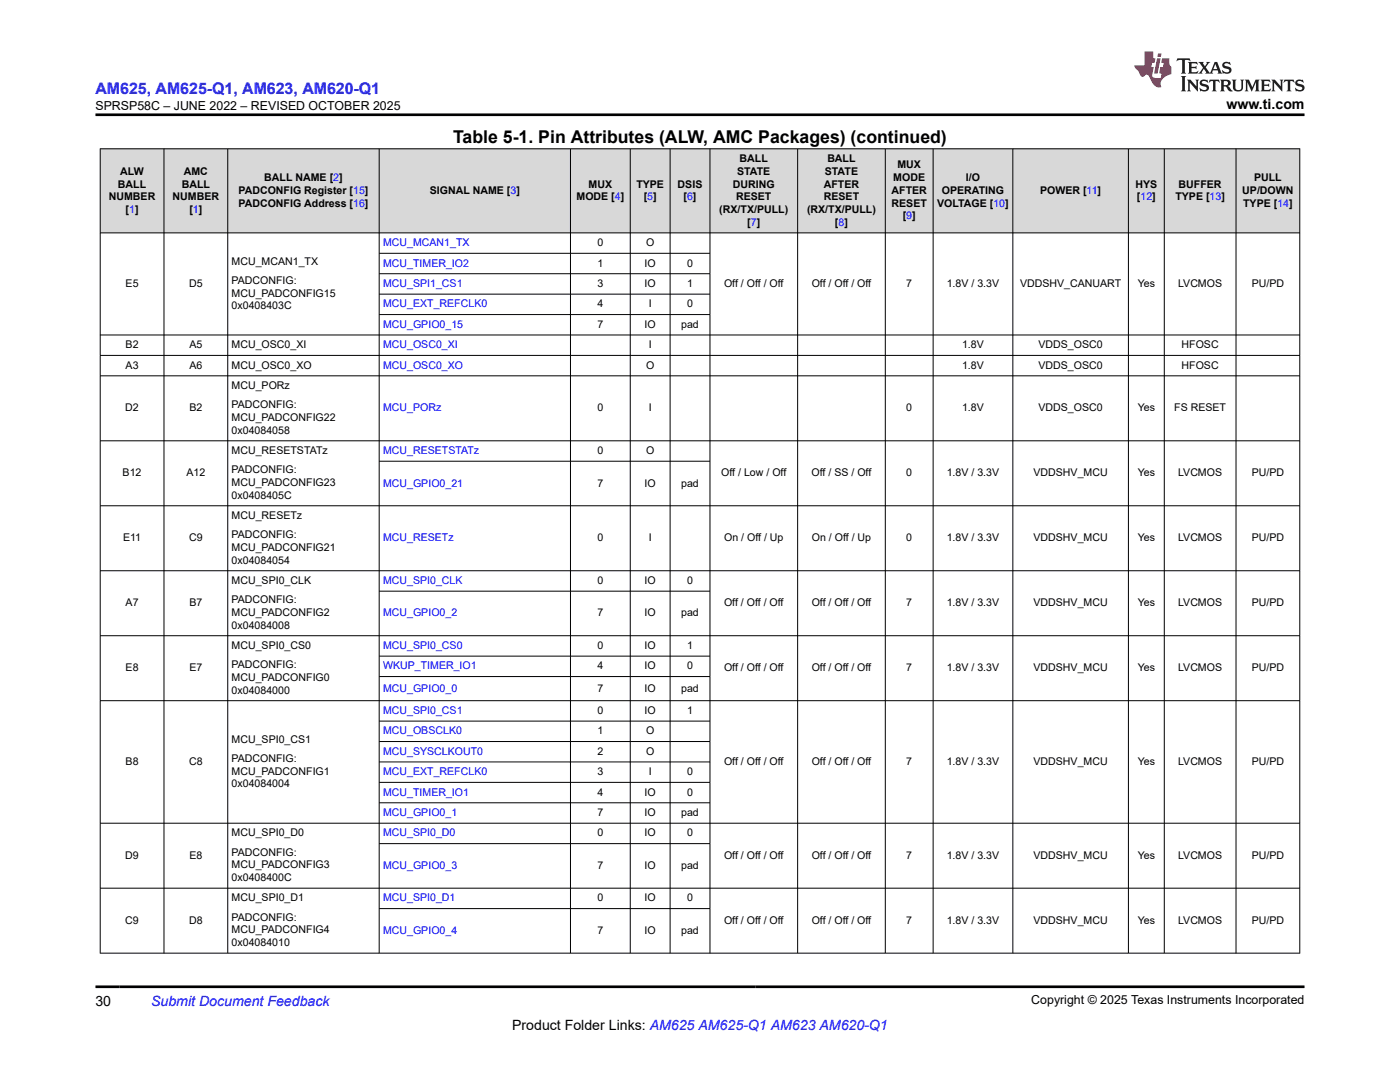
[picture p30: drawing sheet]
<svg xmlns="http://www.w3.org/2000/svg" width="279mm" height="216mm" viewBox="0 0 279 216" stroke-linecap="round" stroke-linejoin="round" font-family="sans-serif">
<defs><g id="words">
<text font-size="3.5" x="90.4" y="28.5">Table 5-1. Pin Attributes (ALW, AMC Packages) (continued)</text>
<text font-size="3.2" fill="#00f" x="19" y="18.7">AM625, AM625-Q1, AM623, AM620-Q1</text>
<g font-size="2.8">
<text x="244.8" y="21.8">www.ti.com</text>
<text x="19" y="200.7">30</text>
<text x="102.2" y="205.5">Product Folder Links: AM625 AM625-Q1 AM623 AM620-Q1</text>
</g>
<text font-size="2.8" fill="#00f" x="30.2" y="200.7">Submit Document Feedback</text>
<g font-size="2.5">
<text x="19" y="21.9">SPRSP58C – JUNE 2022 – REVISED OCTOBER 2025</text>
<text x="205.8" y="200.4">Copyright © 2025 Texas Instruments Incorporated</text>
</g>
<g font-size="2.1">
<text x="24" y="34.9">ALW</text>
<text x="36.7" y="34.9">AMC</text>
<text x="147.1" y="34.9">STATE</text>
<text x="147.6" y="32.3">BALL</text>
<text x="164.6" y="34.9">STATE</text>
<text x="165.1" y="32.3">BALL</text>
<text x="179.1" y="33.6">MUX</text>
<text x="21.7" y="40">NUMBER</text>
<text x="23.5" y="37.4">BALL</text>
<text x="34.4" y="40">NUMBER</text>
<text x="36.3" y="37.4">BALL</text>
<text x="47.6" y="38.7">PADCONFIG Register [15]</text>
<text x="47.6" y="41.2">PADCONFIG Address [16]</text>
<text x="52.7" y="36.2">BALL NAME [2]</text>
<text x="85.8" y="38.7">SIGNAL NAME [3]</text>
<text x="115.1" y="40">MODE [4]</text>
<text x="117.5" y="37.4">MUX</text>
<text x="127" y="37.4">TYPE</text>
<text x="128.5" y="40">[5]</text>
<text x="135.2" y="37.4">DSIS</text>
<text x="136.4" y="40">[6]</text>
<text x="146.3" y="37.4">DURING</text>
<text x="146.9" y="40">RESET</text>
<text x="164.4" y="40">RESET</text>
<text x="164.4" y="37.4">AFTER</text>
<text x="177.9" y="41.2">RESET</text>
<text x="177.9" y="38.7">AFTER</text>
<text x="178.3" y="36.2">MODE</text>
<text x="187" y="41.2">VOLTAGE [10]</text>
<text x="188" y="38.7">OPERATING</text>
<text x="192.8" y="36.2">I/O</text>
<text x="207.6" y="38.7">POWER [11]</text>
<text x="226.6" y="37.4">HYS</text>
<text x="226.9" y="40">[12]</text>
<text x="234.6" y="40">TYPE [13]</text>
<text x="235.2" y="37.4">BUFFER</text>
<text x="247.9" y="38.7">UP/DOWN</text>
<text x="248.1" y="41.2">TYPE [14]</text>
<text x="250.3" y="36.2">PULL</text>
<text x="25.1" y="42.5">[1]</text>
<text x="37.8" y="42.5">[1]</text>
<text x="143.6" y="42.5">(RX/TX/PULL)</text>
<text x="149.1" y="45">[7]</text>
<text x="161.1" y="42.5">(RX/TX/PULL)</text>
<text x="166.6" y="45">[8]</text>
<text x="180.2" y="43.8">[9]</text>
<text x="46.2" y="52.8">MCU_MCAN1_TX</text>
<text x="119.2" y="49.1">0</text>
<text x="119.2" y="53.2">1</text>
<text x="128.6" y="53.2">IO</text>
<text x="128.9" y="49.1">O</text>
<text x="137.1" y="53.2">0</text>
<text x="25.1" y="57.3">E5</text>
<text x="37.7" y="57.3">D5</text>
<text x="46.2" y="56.6">PADCONFIG:</text>
<text x="46.2" y="59.2">MCU_PADCONFIG15</text>
<text x="119.2" y="57.3">3</text>
<text x="128.6" y="57.3">IO</text>
<text x="137.1" y="57.3">1</text>
<text x="144.5" y="57.3">Off / Off / Off</text>
<text x="162" y="57.3">Off / Off / Off</text>
<text x="180.9" y="57.3">7</text>
<text x="188.9" y="57.3">1.8V / 3.3V</text>
<text x="203.6" y="57.3">VDDSHV_CANUART</text>
<text x="227.1" y="57.3">Yes</text>
<text x="235.1" y="57.3">LVCMOS</text>
<text x="249.8" y="57.3">PU/PD</text>
<text x="46.2" y="61.7">0x0408403C</text>
<text x="119.2" y="61.3">4</text>
<text x="119.2" y="65.4">7</text>
<text x="128.6" y="65.4">IO</text>
<text x="129.5" y="61.3">I</text>
<text x="135.9" y="65.4">pad</text>
<text x="137.1" y="61.3">0</text>
<text x="25.1" y="69.5">B2</text>
<text x="37.8" y="69.5">A5</text>
<text x="46.2" y="69.5">MCU_OSC0_XI</text>
<text x="129.5" y="69.5">I</text>
<text x="192" y="69.5">1.8V</text>
<text x="207.3" y="69.5">VDDS_OSC0</text>
<text x="235.8" y="69.5">HFOSC</text>
<text x="25.1" y="73.6">A3</text>
<text x="37.8" y="73.6">A6</text>
<text x="46.2" y="73.6">MCU_OSC0_XO</text>
<text x="46.2" y="77.6">MCU_PORz</text>
<text x="128.9" y="73.6">O</text>
<text x="192" y="73.6">1.8V</text>
<text x="207.3" y="73.6">VDDS_OSC0</text>
<text x="235.8" y="73.6">HFOSC</text>
<text x="25" y="82.1">D2</text>
<text x="37.8" y="82.1">B2</text>
<text x="46.2" y="81.4">PADCONFIG:</text>
<text x="46.2" y="84">MCU_PADCONFIG22</text>
<text x="119.2" y="82.1">0</text>
<text x="129.5" y="82.1">I</text>
<text x="180.9" y="82.1">0</text>
<text x="192" y="82.1">1.8V</text>
<text x="207.3" y="82.1">VDDS_OSC0</text>
<text x="227.1" y="82.1">Yes</text>
<text x="234.3" y="82.1">FS RESET</text>
<text x="46.2" y="86.5">0x04084058</text>
<text x="24.5" y="95">B12</text>
<text x="37.2" y="95">A12</text>
<text x="46.2" y="90.6">MCU_RESETSTATz</text>
<text x="46.2" y="94.4">PADCONFIG:</text>
<text x="119.2" y="90.6">0</text>
<text x="128.9" y="90.6">O</text>
<text x="143.9" y="95">Off / Low / Off</text>
<text x="162" y="95">Off / SS / Off</text>
<text x="180.9" y="95">0</text>
<text x="188.9" y="95">1.8V / 3.3V</text>
<text x="206.3" y="95">VDDSHV_MCU</text>
<text x="227.1" y="95">Yes</text>
<text x="235.1" y="95">LVCMOS</text>
<text x="249.8" y="95">PU/PD</text>
<text x="46.2" y="97">MCU_PADCONFIG23</text>
<text x="46.2" y="99.5">0x0408405C</text>
<text x="119.2" y="97.1">7</text>
<text x="128.6" y="97.1">IO</text>
<text x="135.9" y="97.1">pad</text>
<text x="46.2" y="103.6">MCU_RESETz</text>
<text x="46.2" y="107.4">PADCONFIG:</text>
<text x="24.6" y="108">E11</text>
<text x="37.7" y="108">C9</text>
<text x="46.2" y="109.9">MCU_PADCONFIG21</text>
<text x="46.2" y="112.5">0x04084054</text>
<text x="119.2" y="108">0</text>
<text x="129.5" y="108">I</text>
<text x="144.5" y="108">On / Off / Up</text>
<text x="162" y="108">On / Off / Up</text>
<text x="180.9" y="108">0</text>
<text x="188.9" y="108">1.8V / 3.3V</text>
<text x="206.3" y="108">VDDSHV_MCU</text>
<text x="227.1" y="108">Yes</text>
<text x="235.1" y="108">LVCMOS</text>
<text x="249.8" y="108">PU/PD</text>
<text x="46.2" y="116.5">MCU_SPI0_CLK</text>
<text x="119.2" y="116.5">0</text>
<text x="128.6" y="116.5">IO</text>
<text x="137.1" y="116.5">0</text>
<text x="25.1" y="121">A7</text>
<text x="37.8" y="121">B7</text>
<text x="46.2" y="120.3">PADCONFIG:</text>
<text x="46.2" y="122.9">MCU_PADCONFIG2</text>
<text x="46.2" y="125.4">0x04084008</text>
<text x="119.2" y="123">7</text>
<text x="128.6" y="123">IO</text>
<text x="135.9" y="123">pad</text>
<text x="144.5" y="121">Off / Off / Off</text>
<text x="162" y="121">Off / Off / Off</text>
<text x="180.9" y="121">7</text>
<text x="188.9" y="121">1.8V / 3.3V</text>
<text x="206.3" y="121">VDDSHV_MCU</text>
<text x="227.1" y="121">Yes</text>
<text x="235.1" y="121">LVCMOS</text>
<text x="249.8" y="121">PU/PD</text>
<text x="46.2" y="129.5">MCU_SPI0_CS0</text>
<text x="119.2" y="129.5">0</text>
<text x="128.6" y="129.5">IO</text>
<text x="137.1" y="129.5">1</text>
<text x="25.1" y="133.9">E8</text>
<text x="37.8" y="133.9">E7</text>
<text x="46.2" y="133.3">PADCONFIG:</text>
<text x="46.2" y="135.8">MCU_PADCONFIG0</text>
<text x="119.2" y="133.6">4</text>
<text x="128.6" y="133.6">IO</text>
<text x="137.1" y="133.6">0</text>
<text x="144.5" y="133.9">Off / Off / Off</text>
<text x="162" y="133.9">Off / Off / Off</text>
<text x="180.9" y="133.9">7</text>
<text x="188.9" y="133.9">1.8V / 3.3V</text>
<text x="206.3" y="133.9">VDDSHV_MCU</text>
<text x="227.1" y="133.9">Yes</text>
<text x="235.1" y="133.9">LVCMOS</text>
<text x="249.8" y="133.9">PU/PD</text>
<text x="46.2" y="138.4">0x04084000</text>
<text x="119.2" y="138">7</text>
<text x="119.2" y="142.5">0</text>
<text x="128.6" y="138">IO</text>
<text x="128.6" y="142.5">IO</text>
<text x="135.9" y="138">pad</text>
<text x="137.1" y="142.5">1</text>
<text x="46.2" y="148.2">MCU_SPI0_CS1</text>
<text x="119.2" y="146.5">1</text>
<text x="128.9" y="146.5">O</text>
<text x="25.1" y="152.6">B8</text>
<text x="37.7" y="152.6">C8</text>
<text x="46.2" y="152">PADCONFIG:</text>
<text x="46.2" y="154.6">MCU_PADCONFIG1</text>
<text x="119.2" y="150.6">2</text>
<text x="119.2" y="154.7">3</text>
<text x="128.9" y="150.6">O</text>
<text x="129.5" y="154.7">I</text>
<text x="137.1" y="154.7">0</text>
<text x="144.5" y="152.6">Off / Off / Off</text>
<text x="162" y="152.6">Off / Off / Off</text>
<text x="180.9" y="152.6">7</text>
<text x="188.9" y="152.6">1.8V / 3.3V</text>
<text x="206.3" y="152.6">VDDSHV_MCU</text>
<text x="227.1" y="152.6">Yes</text>
<text x="235.1" y="152.6">LVCMOS</text>
<text x="249.8" y="152.6">PU/PD</text>
<text x="46.2" y="157.1">0x04084004</text>
<text x="119.2" y="158.8">4</text>
<text x="128.6" y="158.8">IO</text>
<text x="137.1" y="158.8">0</text>
<text x="46.2" y="166.9">MCU_SPI0_D0</text>
<text x="119.2" y="162.8">7</text>
<text x="119.2" y="166.9">0</text>
<text x="128.6" y="162.8">IO</text>
<text x="128.6" y="166.9">IO</text>
<text x="135.9" y="162.8">pad</text>
<text x="137.1" y="166.9">0</text>
<text x="25" y="171.4">D9</text>
<text x="37.8" y="171.4">E8</text>
<text x="46.2" y="170.7">PADCONFIG:</text>
<text x="46.2" y="173.3">MCU_PADCONFIG3</text>
<text x="119.2" y="173.4">7</text>
<text x="128.6" y="173.4">IO</text>
<text x="135.9" y="173.4">pad</text>
<text x="144.5" y="171.4">Off / Off / Off</text>
<text x="162" y="171.4">Off / Off / Off</text>
<text x="180.9" y="171.4">7</text>
<text x="188.9" y="171.4">1.8V / 3.3V</text>
<text x="206.3" y="171.4">VDDSHV_MCU</text>
<text x="227.1" y="171.4">Yes</text>
<text x="235.1" y="171.4">LVCMOS</text>
<text x="249.8" y="171.4">PU/PD</text>
<text x="46.2" y="175.8">0x0408400C</text>
<text x="46.2" y="179.9">MCU_SPI0_D1</text>
<text x="119.2" y="179.9">0</text>
<text x="128.6" y="179.9">IO</text>
<text x="137.1" y="179.9">0</text>
<text x="25" y="184.3">C9</text>
<text x="37.7" y="184.3">D8</text>
<text x="46.2" y="183.7">PADCONFIG:</text>
<text x="144.5" y="184.3">Off / Off / Off</text>
<text x="162" y="184.3">Off / Off / Off</text>
<text x="180.9" y="184.3">7</text>
<text x="188.9" y="184.3">1.8V / 3.3V</text>
<text x="206.3" y="184.3">VDDSHV_MCU</text>
<text x="227.1" y="184.3">Yes</text>
<text x="235.1" y="184.3">LVCMOS</text>
<text x="249.8" y="184.3">PU/PD</text>
<text x="46.2" y="186.2">MCU_PADCONFIG4</text>
<text x="46.2" y="188.8">0x04084010</text>
<text x="119.2" y="186.4">7</text>
<text x="128.6" y="186.4">IO</text>
<text x="135.9" y="186.4">pad</text>
</g>
<g font-size="2.1" fill="#00f">
<text x="76.4" y="49.1">MCU_MCAN1_TX</text>
<text x="76.4" y="53.2">MCU_TIMER_IO2</text>
<text x="76.4" y="57.3">MCU_SPI1_CS1</text>
<text x="76.4" y="61.3">MCU_EXT_REFCLK0</text>
<text x="76.4" y="65.4">MCU_GPIO0_15</text>
<text x="76.4" y="69.5">MCU_OSC0_XI</text>
<text x="76.4" y="73.6">MCU_OSC0_XO</text>
<text x="76.4" y="82.1">MCU_PORz</text>
<text x="76.4" y="90.6">MCU_RESETSTATz</text>
<text x="76.4" y="97.1">MCU_GPIO0_21</text>
<text x="76.4" y="108">MCU_RESETz</text>
<text x="76.4" y="116.5">MCU_SPI0_CLK</text>
<text x="76.4" y="123">MCU_GPIO0_2</text>
<text x="76.4" y="129.5">MCU_SPI0_CS0</text>
<text x="76.4" y="133.6">WKUP_TIMER_IO1</text>
<text x="76.4" y="138">MCU_GPIO0_0</text>
<text x="76.4" y="142.5">MCU_SPI0_CS1</text>
<text x="76.4" y="146.5">MCU_OBSCLK0</text>
<text x="76.4" y="150.6">MCU_SYSCLKOUT0</text>
<text x="76.4" y="154.7">MCU_EXT_REFCLK0</text>
<text x="76.4" y="158.8">MCU_TIMER_IO1</text>
<text x="76.4" y="162.8">MCU_GPIO0_1</text>
<text x="76.4" y="166.9">MCU_SPI0_D0</text>
<text x="76.4" y="173.4">MCU_GPIO0_3</text>
<text x="76.4" y="179.9">MCU_SPI0_D1</text>
<text x="76.4" y="186.4">MCU_GPIO0_4</text>
</g>
</g></defs>
<g fill="#d8d8d8">
<path d="M20 29.7h239.4v16.8h-239.4z" fill-rule="evenodd"/>
<path d="M20.1 29.8h12.6v16.6h-12.6z" fill-rule="evenodd"/>
<path d="M32.8 29.8h12.6v16.6h-12.6z" fill-rule="evenodd"/>
<path d="M45.5 29.8h30.1v16.6h-30.1z" fill-rule="evenodd"/>
<path d="M75.7 29.8h38.1v16.6h-38.1z" fill-rule="evenodd"/>
<path d="M113.9 29.8h11.8v16.6h-11.8z" fill-rule="evenodd"/>
<path d="M125.8 29.8h7.9v16.6h-7.9z" fill-rule="evenodd"/>
<path d="M133.8 29.8h7.8v16.6h-7.8z" fill-rule="evenodd"/>
<path d="M141.7 29.8h17.4v16.6h-17.4z" fill-rule="evenodd"/>
<path d="M159.2 29.8h17.4v16.6h-17.4z" fill-rule="evenodd"/>
<path d="M176.7 29.8h9.5v16.6h-9.5z" fill-rule="evenodd"/>
<path d="M186.3 29.8h15.8v16.6h-15.8z" fill-rule="evenodd"/>
<path d="M202.2 29.8h22.9v16.6h-22.9z" fill-rule="evenodd"/>
<path d="M225.3 29.8h7v16.6h-7z" fill-rule="evenodd"/>
<path d="M232.4 29.8h14.2v16.6h-14.2z" fill-rule="evenodd"/>
<path d="M246.7 29.8h12.6v16.6h-12.6z" fill-rule="evenodd"/>
</g>
<g fill="none" stroke="#000" stroke-width=".2">
<path d="M19.9 29.7h239.6M20 29.6v160.7M32.7 29.6v160.7M45.5 29.6v160.7M75.7 29.6v160.7M113.9 29.6v160.7M125.8 29.6v160.7M133.7 29.6v160.7M141.7 29.6v160.7M159.2 29.6v160.7M176.7 29.6v160.7M186.2 29.6v160.7"/>
<path d="M202.1 29.6v160.7M225.2 29.6v160.7M232.4 29.6v160.7M246.7 29.6v160.7M259.4 29.6v160.7M19.9 46.5h239.6M75.7 50.5h66M75.7 54.6h66M75.7 58.7h66M19.9 66.8h239.6M19.9 70.9h239.6M19.9 75h239.6"/>
<path d="M75.7 62.8h66M19.9 88h239.6M75.7 92h66M19.9 100.9h239.6M19.9 113.9h239.6M75.7 118h66M19.9 126.9h239.6M19.9 139.8h239.6M75.7 130.9h66M75.7 135h66M75.7 143.9h66M75.7 148h66"/>
<path d="M75.7 152h66M75.7 156.1h66M19.9 164.3h239.6M19.9 177.2h239.6M75.7 160.2h66M75.7 168.3h66M19.9 190.2h239.6M75.7 181.3h66"/>
</g>
<path d="M235 11.6l-.2 .6 .5-.2h.6v.1v2.2l-.2 .4h1l-.2-.4v-2.2v-.1h.5l.6 .2-.2-.6zM237.1 12.4l.2 .3v1.6l-.2 .4h1.9l.1-.6a1.08 1.08 0 0 1-1.3 .2v-.7h.6l.4 .2v-.7l-.4 .2h-.6v-.5l.2-.2a1 1 0 0 1 1 .3l-.1-.5zM239.2 12.4l.9 1.1-1 1.2h.9l-.2-.2 .5-.8 .4 .8-.2 .2h1.6l-.2-.2 .2-.5h.9l.1 .5-.1 .2h.9l-.2-.4-.8-1.9h-.5l-.9 2.1-.9-1.1 .9-1h-.8l.2 .2-.4 .6-.4-.6 .2-.2zM242.5 12.8l.4 1h-.7zM244.2 12.5a.65 .65 0 0 0-.2 .7 .65 .65 0 0 0 .6 .5l.6 .1 .1 .3a.79 .79 0 0 1-.7 .4 .79 .79 0 0 1-.7-.5l.1 .7 .2-.1a.93 .93 0 0 0 1.1 0 .93 .93 0 0 0 .4-.9 1.46 1.46 0 0 0-1.2-.6l-.1-.3a1.09 1.09 0 0 1 1.2 .2l-.2-.6-.1 .1-.5-.2zM235.7 15.2l.2 .4v2.2l-.2 .4h1l-.2-.4v-2.2l.2-.4zM236.9 15.9l.2 .4v1.5l-.2 .4h.8l-.3-.4 .1-1.3 1.6 1.8v-2l.2-.4h-.7l.1 .2 .1 1.1-1.2-1.3zM239.7 16a.65 .65 0 0 0-.2 .8 .65 .65 0 0 0 .6 .4l.6 .2 .1 .2a.79 .79 0 0 1-.7 .4 .79 .79 0 0 1-.7-.5l.1 .7 .2-.1a.93 .93 0 0 0 1.1 .1 .93 .93 0 0 0 .4-1 1.46 1.46 0 0 0-1.2-.5l-.1-.4a1.09 1.09 0 0 1 1.2 .2l-.1-.6-.2 .1-.5-.1zM241.4 15.9l-.1 .6a.63 .63 0 0 1 .8-.3v1.6l-.3 .4h1l-.2-.4v-1.6a.66 .66 0 0 1 .8 .3l-.1-.6zM243.5 15.9l.2 .4v1.5l-.2 .4h1l-.2-.2-.1-.7h.5l.1 .2a.79 .79 0 0 0 1.2 .6l-1-.9a.61 .61 0 0 0 .6-.6 .61 .61 0 0 0-.5-.7zM244.3 16.2h.1a.47 .47 0 0 1 .5 .1 .47 .47 0 0 1 .1 .5l-.1 .1-.7 .1zM245.8 15.9l.2 .2a2.27 2.27 0 0 0 .4 2 1.04 1.04 0 0 0 1.7-.7v-1.3l.2-.2h-.8l.2 .4v1.1a.6 .6 0 0 1-.6 .6 .6 .6 0 0 1-.6-.6v-1.1l.3-.4zM248.4 15.9l.2 .4v1.5l-.2 .4h.8l-.3-.4v-1.4l.9 1.9 .9-1.9v1.4l-.3 .4h1l-.2-.4v-1.5l.2-.4h-.8l-.7 1.5-.6-1.5zM251.6 15.9l.2 .4v1.5l-.2 .4h1.9l.1-.6a1.09 1.09 0 0 1-1.3 .2v-.7h.6l.4 .2v-.6l-.4 .2h-.6v-.6l.2-.1a1.01 1.01 0 0 1 1 .3l-.1-.6zM253.7 15.9l.3 .4v1.5l-.3 .4h.8l-.2-.4v-1.3l1.6 1.8v-2l.2-.4h-.7l.2 .2v1.1l-1.2-1.3zM256.3 15.9l-.1 .6a.63 .63 0 0 1 .8-.3v1.6l-.3 .4h1l-.2-.4v-1.6a.66 .66 0 0 1 .8 .3l-.1-.6zM258.7 16a.65 .65 0 0 0-.2 .8 .65 .65 0 0 0 .6 .4l.6 .2 .2 .2a.79 .79 0 0 1-.7 .4 .79 .79 0 0 1-.7-.5l.1 .7 .2-.1a.93 .93 0 0 0 1 .1 .93 .93 0 0 0 .5-1 1.46 1.46 0 0 0-1.3-.5v-.4a1.09 1.09 0 0 1 1.2 .2l-.2-.6-.2 .1-.5-.1z" fill="#231f20"/>
<path d="M228.4 10.3v2.7h-2l.1 .4 .8 1a.95 .95 0 0 0 1 .9 .59 .59 0 0 1 .5-.4 .59 .59 0 0 1 .5 .3l.4 .8a1.59 1.59 0 0 0 2.1 1.4 1.61 1.61 0 0 1 1-2.3l1-.3-.1-1.5a1.59 1.59 0 0 1-.3-1.7h-1.5l-.2 .9h.6l-.2 .9h-.5l-.2 .9v.3l.4 .1-.1 .9h-.7a.73 .73 0 0 1-1-.7l.3-1.5h-.5l.1-.9h.5l.2-.9h-.5v-1.3zM230.9 11.6l-.6 3.1h.7l.6-3.1zM231.1 10.7l-.1 .6h.7l.1-.6z" fill="#ed1c24"/>
<path d="M19 22.9h241.3M19 196.9h241.3" fill="none" stroke="#000" stroke-width=".53"/>
<use href="#words"/>
</svg>
